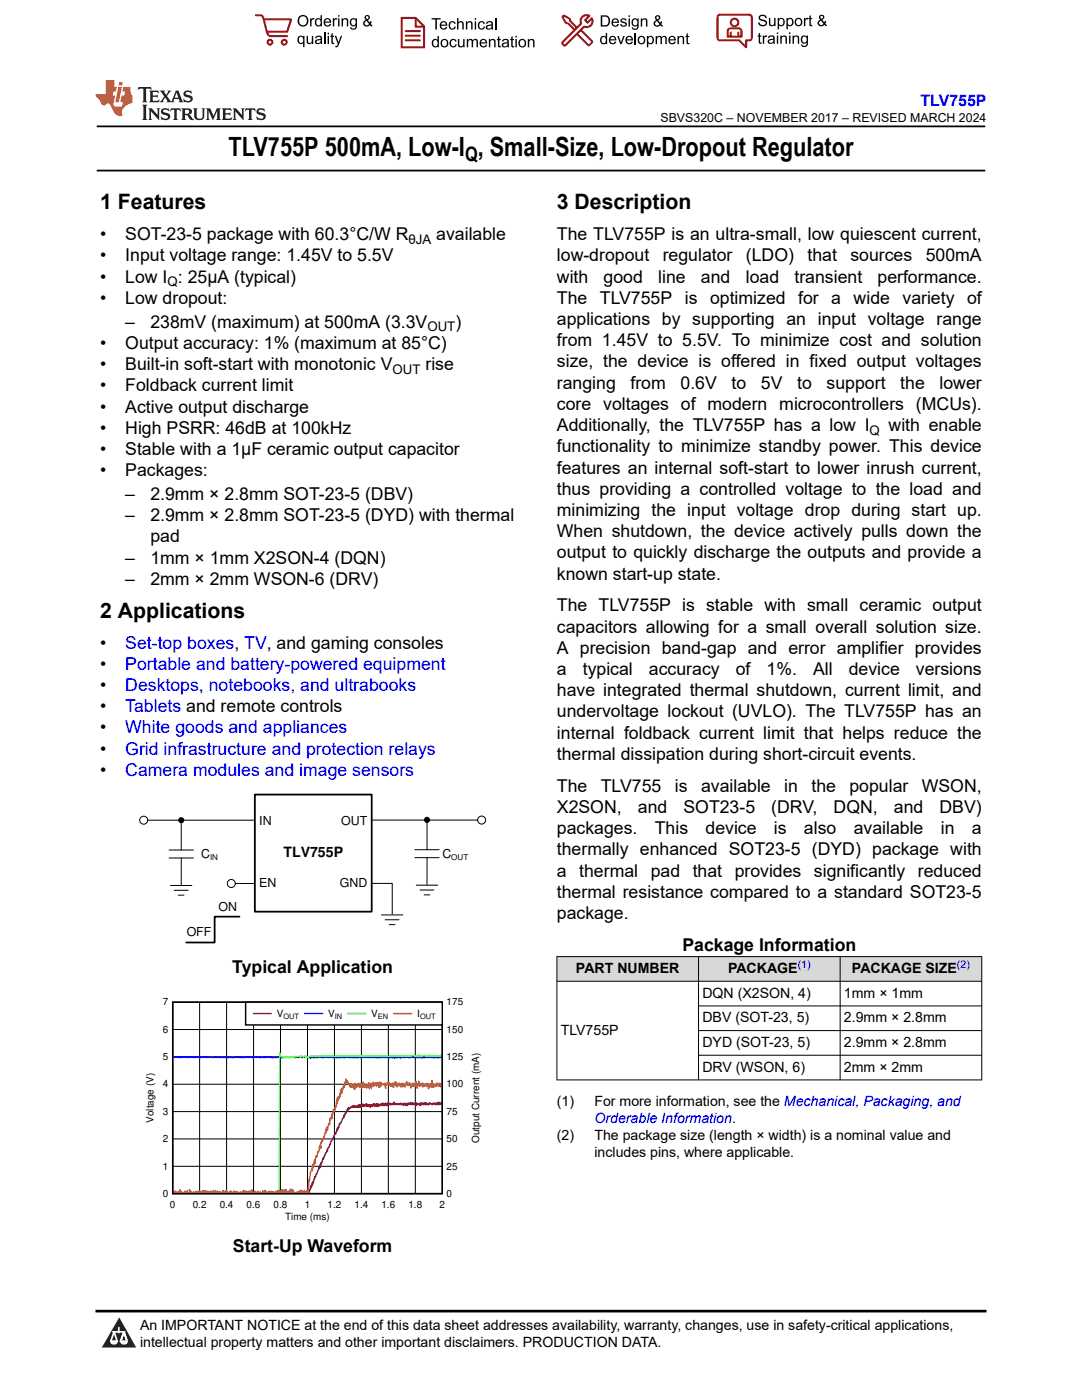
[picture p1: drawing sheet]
<svg xmlns="http://www.w3.org/2000/svg" width="216mm" height="279mm" viewBox="0 0 216 279" stroke-linecap="round" stroke-linejoin="round" font-family="sans-serif">
<defs><g id="words">
<text font-size="5.3" x="45.6" y="31.2">TLV755P 500mA, Low-I , Small-Size, Low-Dropout Regulator</text>
<g font-size="4.2">
<text x="20" y="41.8">1 Features</text>
<text x="111.1" y="41.8">3 Description</text>
<text x="20" y="123.3">2 Applications</text>
</g>
<text font-size="4" x="92.8" y="32.2">Q</text>
<g font-size="3.5">
<text x="20" y="47.9">•</text>
<text x="25" y="47.9">SOT-23-5 package with 60.3°C/W R</text>
<text x="87" y="47.9">available</text>
<text x="111.1" y="47.9">The TLV755P is an ultra-small, low quiescent current,</text>
<text x="20" y="52.2">•</text>
<text x="25" y="52.2">Input voltage range: 1.45V to 5.5V</text>
<text x="111.1" y="52.2">low-dropout</text>
<text x="132.2" y="52.2">regulator</text>
<text x="148.8" y="52.2">(LDO)</text>
<text x="161.1" y="52.2">that</text>
<text x="169.7" y="52.2">sources</text>
<text x="184.7" y="52.2">500mA</text>
<text x="20" y="56.4">•</text>
<text x="25" y="56.4">Low I : 25μA (typical)</text>
<text x="111.1" y="56.4">with</text>
<text x="120.4" y="56.4">good</text>
<text x="131.3" y="56.4">line</text>
<text x="139.9" y="56.4">and</text>
<text x="148.8" y="56.4">load</text>
<text x="158.5" y="56.4">transient</text>
<text x="175.1" y="56.4">performance.</text>
<text x="20" y="60.6">•</text>
<text x="25" y="60.6">Low dropout:</text>
<text x="25" y="65.4">–</text>
<text x="30" y="65.4">238mV (maximum) at 500mA (3.3V</text>
<text x="90.9" y="65.4">)</text>
<text x="111.1" y="60.6">The</text>
<text x="111.1" y="64.9">applications by supporting an input voltage range</text>
<text x="119.7" y="60.6">TLV755P</text>
<text x="136.6" y="60.6">is</text>
<text x="141.7" y="60.6">optimized</text>
<text x="159.3" y="60.6">for a</text>
<text x="170.3" y="60.6">wide</text>
<text x="180.1" y="60.6">variety</text>
<text x="193" y="60.6">of</text>
<text x="20" y="69.6">•</text>
<text x="25" y="69.6">Output accuracy: 1% (maximum at 85°C)</text>
<text x="111.1" y="69.1">from 1.45V to 5.5V. To minimize cost and solution</text>
<text x="20" y="73.9">•</text>
<text x="25" y="73.9">Built-in soft-start with monotonic V</text>
<text x="84.9" y="73.9">rise</text>
<text x="111.1" y="77.6">ranging</text>
<text x="111.1" y="73.3">size, the device is offered in fixed output voltages</text>
<text x="125.8" y="77.6">from</text>
<text x="135.8" y="77.6">0.6V</text>
<text x="146" y="77.6">to</text>
<text x="151.8" y="77.6">5V</text>
<text x="159.1" y="77.6">to</text>
<text x="164.9" y="77.6">support</text>
<text x="179.6" y="77.6">the</text>
<text x="187.5" y="77.6">lower</text>
<text x="20" y="78.1">•</text>
<text x="20" y="82.3">•</text>
<text x="25" y="78.1">Foldback current limit</text>
<text x="25" y="82.3">Active output discharge</text>
<text x="111.1" y="81.8">core voltages of modern microcontrollers (MCUs).</text>
<text x="20" y="86.6">•</text>
<text x="25" y="86.6">High PSRR: 46dB at 100kHz</text>
<text x="111.1" y="86">Additionally, the TLV755P has a low I</text>
<text x="177.3" y="86">with enable</text>
<text x="20" y="90.8">•</text>
<text x="20" y="95">•</text>
<text x="25" y="90.8">Stable with a 1µF ceramic output capacitor</text>
<text x="25" y="95">Packages:</text>
<text x="111.1" y="90.3">functionality to minimize standby power. This device</text>
<text x="111.1" y="94.5">features an internal soft-start to lower inrush current,</text>
<text x="25" y="99.8">–</text>
<text x="30" y="99.8">2.9mm × 2.8mm SOT-23-5 (DBV)</text>
<text x="111.1" y="98.7">thus providing a controlled voltage to the load and</text>
<text x="25" y="104">–</text>
<text x="30" y="104">2.9mm × 2.8mm SOT-23-5 (DYD) with thermal</text>
<text x="111.1" y="107.2">When shutdown, the device actively pulls down the</text>
<text x="111.1" y="103">minimizing the input voltage drop during start up.</text>
<text x="25" y="112.5">–</text>
<text x="30" y="108.3">pad</text>
<text x="30" y="112.5">1mm × 1mm X2SON-4 (DQN)</text>
<text x="111.1" y="111.4">output to quickly discharge the outputs and provide a</text>
<text x="25" y="116.7">–</text>
<text x="30" y="116.7">2mm × 2mm WSON-6 (DRV)</text>
<text x="111.1" y="115.7">known start-up state.</text>
<text x="111.1" y="122">The TLV755P is stable with small ceramic output</text>
<text x="20" y="129.4">•</text>
<text x="111.1" y="126.3">capacitors allowing for a small overall solution size.</text>
<text x="111.1" y="130.5">A precision band-gap and error amplifier provides</text>
<text x="20" y="133.7">•</text>
<text x="20" y="137.9">•</text>
<text x="111.1" y="134.7">a</text>
<text x="116.3" y="134.7">typical</text>
<text x="129.5" y="134.7">accuracy</text>
<text x="146.8" y="134.7">of</text>
<text x="153" y="134.7">1%.</text>
<text x="162.2" y="134.7">All</text>
<text x="169.4" y="134.7">device</text>
<text x="182.8" y="134.7">versions</text>
<text x="20" y="142.1">•</text>
<text x="111.1" y="143.2">undervoltage lockout (UVLO). The TLV755P has an</text>
<text x="111.1" y="139">have integrated thermal shutdown, current limit, and</text>
<text x="20" y="146.4">•</text>
<text x="111.1" y="147.4">internal foldback current limit that helps reduce the</text>
<text x="20" y="150.6">•</text>
<text x="20" y="154.8">•</text>
<text x="111.1" y="151.7">thermal dissipation during short-circuit events.</text>
<text x="111.1" y="158">The</text>
<text x="119.9" y="158">TLV755</text>
<text x="134.7" y="158">is</text>
<text x="139.9" y="158">available</text>
<text x="156.5" y="158">in</text>
<text x="161.9" y="158">the</text>
<text x="169.5" y="158">popular</text>
<text x="183.9" y="158">WSON,</text>
<text x="111.1" y="166.5">packages.</text>
<text x="111.1" y="162.2">X2SON,</text>
<text x="127.3" y="162.2">and</text>
<text x="130.7" y="166.5">This</text>
<text x="136.4" y="162.2">SOT23-5</text>
<text x="140.8" y="166.5">device</text>
<text x="153.9" y="162.2">(DRV,</text>
<text x="154.4" y="166.5">is</text>
<text x="160.4" y="166.5">also</text>
<text x="166.3" y="162.2">DQN,</text>
<text x="170.3" y="166.5">available</text>
<text x="178.4" y="162.2">and</text>
<text x="187.5" y="162.2">DBV)</text>
<text x="187.7" y="166.5">in</text>
<text x="193.9" y="166.5">a</text>
<text x="111.1" y="170.7">thermally enhanced SOT23-5 (DYD) package with</text>
<text x="111.1" y="179.2">thermal resistance compared to a standard SOT23-5</text>
<text x="111.1" y="174.9">a</text>
<text x="115.6" y="174.9">thermal</text>
<text x="129.8" y="174.9">pad</text>
<text x="138.2" y="174.9">that</text>
<text x="146.6" y="174.9">provides</text>
<text x="162.4" y="174.9">significantly</text>
<text x="183.1" y="174.9">reduced</text>
<text x="111.1" y="183.4">package.</text>
<text x="136.2" y="189.8">Package Information</text>
<text x="46.3" y="194.3">Typical Application</text>
<text x="46.5" y="249.8">Start-Up Waveform</text>
</g>
<g font-size="3.5" fill="#00f">
<text x="25" y="129.4">Set-top boxes, TV, and gaming consoles</text>
<text x="25" y="133.7">Portable and battery-powered equipment</text>
<text x="25" y="137.9">Desktops, notebooks, and ultrabooks</text>
<text x="25" y="142.1">Tablets and remote controls</text>
<text x="25" y="146.4">White goods and appliances</text>
<text x="25" y="150.6">Grid infrastructure and protection relays</text>
<text x="25" y="154.8">Camera modules and image sensors</text>
</g>
<text font-size="3.2" fill="#00f" x="183.7" y="21.1">TLV755P</text>
<g font-size="2.8">
<text x="56.5" y="171.1">TLV755P</text>
<text x="114.9" y="194.2">PART NUMBER</text>
<text x="145.3" y="194.2">PACKAGE</text>
<text x="170" y="194.2">PACKAGE SIZE</text>
<text x="140.2" y="199.1">DQN (X2SON, 4)</text>
<text x="168.4" y="199.1">1mm × 1mm</text>
<text x="111.9" y="206.5">TLV755P</text>
<text x="140.2" y="204">DBV (SOT-23, 5)</text>
<text x="140.2" y="209">DYD (SOT-23, 5)</text>
<text x="168.4" y="204">2.9mm × 2.8mm</text>
<text x="168.4" y="209">2.9mm × 2.8mm</text>
<text x="140.2" y="213.9">DRV (WSON, 6)</text>
<text x="168.4" y="213.9">2mm × 2mm</text>
<text x="111.1" y="220.7">(1)</text>
<text x="118.6" y="220.7">For more information, see the Mechanical, Packaging, and</text>
<text x="111.1" y="227.4">(2)</text>
<text x="118.6" y="227.4">The package size (length × width) is a nominal value and</text>
<text x="118.6" y="230.8">includes pins, where applicable.</text>
<text x="27.9" y="265.5">An IMPORTANT NOTICE at the end of this data sheet addresses availability, warranty, changes, use in safety-critical applications,</text>
<text x="27.9" y="268.9">intellectual property matters and other important disclaimers. PRODUCTION DATA.</text>
</g>
<text font-size="2.8" fill="#00f" x="118.6" y="224.1">Orderable Information.</text>
<g font-size="2.6">
<text x="81.5" y="48.6">θJA</text>
<text x="33.4" y="57.1">Q</text>
<text x="85.3" y="66.1">OUT</text>
<text x="78.3" y="74.6">OUT</text>
<text x="173.5" y="86.7">Q</text>
</g>
<g font-size="2.5">
<text x="131.8" y="24.3">SBVS320C – NOVEMBER 2017 – REVISED MARCH 2024</text>
<text x="51.7" y="164.7">IN</text>
<text x="68.1" y="164.7">OUT</text>
<text x="40.1" y="171.3">C</text>
<text x="88.3" y="171.2">C</text>
<text x="51.7" y="177.1">EN</text>
<text x="67.8" y="177.1">GND</text>
<text x="43.6" y="181.9">ON</text>
<text x="37.2" y="186.8">OFF</text>
</g>
<g font-size="2.1" fill="#00f">
<text x="159.2" y="193.2">(1)</text>
<text x="191" y="193.2">(2)</text>
</g>
<g font-size="2">
<text x="32.5" y="200.7">7</text>
<text x="55.2" y="203">V</text>
<text x="65.5" y="203">V</text>
<text x="74.1" y="203">V</text>
<text x="83.3" y="203">I</text>
<text x="89.1" y="200.7">175</text>
<text x="32.5" y="206.1">6</text>
<text x="89.1" y="206.1">150</text>
<text x="32.5" y="211.6">5</text>
<text x="89.1" y="211.6">125</text>
<text x="32.5" y="217">4</text>
<text x="89.1" y="217">100</text>
<text x="30.7" y="224.1" transform="rotate(-90 30.7 224.1)">Voltage (V)</text>
<text x="32.5" y="228">2</text>
<text x="32.5" y="222.5">3</text>
<text x="89.1" y="228">50</text>
<text x="89.1" y="222.5">75</text>
<text x="32.5" y="233.4">1</text>
<text x="89.1" y="233.4">25</text>
<text x="95.6" y="228.1" transform="rotate(-90 95.6 228.1)">Output Current (mA)</text>
<text x="32.5" y="238.9">0</text>
<text x="89.1" y="238.9">0</text>
<text x="33.9" y="241.1">0</text>
<text x="38.5" y="241.1">0.2</text>
<text x="43.8" y="241.1">0.4</text>
<text x="49.2" y="241.1">0.6</text>
<text x="54.6" y="241.1">0.8</text>
<text x="56.9" y="243.4">Time (ms)</text>
<text x="60.8" y="241.1">1</text>
<text x="65.4" y="241.1">1.2</text>
<text x="70.7" y="241.1">1.4</text>
<text x="76.1" y="241.1">1.6</text>
<text x="81.5" y="241.1">1.8</text>
<text x="87.7" y="241.1">2</text>
</g>
<g font-size="1.6">
<text x="41.9" y="171.6">IN</text>
<text x="90.1" y="171.6">OUT</text>
</g>
<g font-size="1.5">
<text x="56.6" y="203.3">OUT</text>
<text x="66.8" y="203.3">IN</text>
<text x="75.4" y="203.3">EN</text>
<text x="83.8" y="203.3">OUT</text>
</g>
</g></defs>
<path d="M19.3 25.2h177.3M19.3 34h177.3" fill="none" stroke="#000" stroke-width=".35"/>
<path d="M50.8 158.6h23.4v23.3h-23.4z" fill-rule="evenodd" fill="#fff"/>
<path d="M50.8 158.6h23.4v23.3h-23.4zM47.8 182.9h-5v5.2h-5.6" fill="none" stroke="#000" stroke-width=".35"/>
<g fill="none" stroke="#000" stroke-width=".2">
<path d="M29.5 163.7h21.1M33.7 169.6h4.9M33.7 171.2h4.9M34 176.7h4.3M34.8 177.7h2.7M35.6 178.7h1.1M36.2 163.7v5.9M36.2 171.2v5.4M47 176.3h3.6M74.1 176.3h4.2v6.2M74.1 163.7h21.2M82.8 169.6h4.8"/>
<path d="M82.8 171.2h4.8M83.1 176.7h4.2M83.8 177.6h2.8M84.6 178.6h1.2M85.2 163.6v6M85.2 171.2v5.3M76.1 182.6h4.3M76.9 183.6h2.7M77.7 184.5h1.1"/>
<circle cx="28.7" cy="163.7" r=".8"/>
<circle cx="46.2" cy="176.3" r=".8"/>
<circle cx="96.1" cy="163.7" r=".8"/>
</g>
<g fill="#000">
<circle cx="36.2" cy="163.7" r=".61"/>
<circle cx="85.2" cy="163.6" r=".61"/>
</g>
<path d="M28.8 199.2h67.3v44.6h-67.3z" fill-rule="evenodd" fill="#fff"/>
<path d="M34.5 200h53.8v38.2h-53.8z" fill="none" stroke="#000" stroke-width=".29"/>
<g fill="none" stroke="#000" stroke-width=".2">
<path d="M34.5 216.4h53.8M34.5 210.9h53.8M34.5 205.5h53.8M39.8 200v38.2M45.2 200v38.2M50.6 200v38.2M56 200v38.2M61.4 200v38.2M66.7 200v38.2M72.1 200v38.2M77.5 200v38.2M82.9 200v38.2"/>
<path d="M34.5 232.8h53.8M34.5 227.3h53.8M34.5 221.8h53.8"/>
</g>
<path d="M40.2 238.1v-.2l.1 .2M42.3 238.1l.1-.2v.2M45.4 238.1v-.2v.2M47.2 238.1v-.2v.2M48.6 238.1v-.2v.2M50.8 238.1l.1-.2v.2M51.6 238.1l.1-.2v.2M52 238.1v-.2v.2M54.1 238.1v-.2v.2M88.1 220.2l-.1 .1-.1-.2-.1 .4-.3-.6v.6l-.1-.4-.1 .4-.1-.4v.2l-.1-.2-.1 .4v-.2l-.1 .2-.2-.4v.2l-.3-.2-.2 .4-.4-.4-.1 .2v-.2l-.1 .4-.1-.2-.3 .2-.1-.4-.1 .4v-.4l-.1 .4-.2-.4-.1 .4-.1-.4-.2 .4-.1-.4-.1 .4v-.4l-.2 .4-.1-.4v.5l-.1-.3-.1 .2v-.2l-.4 .2v-.4l-.1 .5-.1-.5v.4l-.1-.2-.1 .2v-.4l-.1 .4-.3-.4-.1 .4v-.4l-.2 .4v-.4l-.1 .2-.1-.2-.1 .4-.1-.4-.2 .4-.1-.4-.1 .5-.1-.3h-.2v.3l-.2-.5-.1 .4-.1-.2-.1 .3-.1-.3v.2l-.1-.2-.1 .2-.1-.2v.2l-.1-.4-.2 .4-.2-.2-.2 .2-.1-.2h-.1l-.1 .2-.1-.2h-.2v.2l-.1-.6-.1 .6-.1-.4-.3 .4v-.2l-.2 .2-.1-.2-.1 .2v-.4l-.2 .4-.2-.4-.1 .5-.1-.3-.1 .3-.1-.5-.2 .5-.1-.3v.3l-.2-.3v.3l-.1-.5v.2h-.2v.3l-.1-.3-.1 .3v-.3l-.1 .2h-.3v.3l-.2-.5v.5l-.1-.5-.1 .3-.1-.3v.5l-.1-.3-.1 .1-.1-.3-.1 .5-.1-.5v.3l-.1-.3-.2 .5-.1-.3-.2 .3-.1-.2v.4l-.1-.5-.1 .3v-.3l-.1 .1-.1-.1v.3l-.1-.3-.2 .3v-.5l-.1 .3-.1-.3-.2 .5-.1-.3v.3l-.2-.3v.3l-.1-.5-.1 .5-.1-.3v.3l-.2-.3v.5l-.1-.5-.1 .5-.2-.5-.1 .5-.1-.4v.4l-.1-.4-.2 .4v-.2l-.1 .2-.1-.2-.1 .2v-.4l-.1 .4v-.2l-.1 .2-.2-.4v.4l-.1-.2v.2l-.2-.2-.4 .5-.1-.3-.1 .5-.1-.3-.1 .5-.1-.2-.2 .7-.1-.2-.2 .9-.1-.3v.5l-.3 .2-.4 1v-.2l-.2 .2-.1 .7-.1-.2-.1 .6v-.4l-.5 1.4-.1-.2-.3 1.1-.5 .5-.1 .5-.5 .9-.1 .5-.1-.1-.1 .5h-.1l-.8 2.1-.1-.2-.1 .5-.1-.2-.1 .7v-.3l-.6 1.6h-.1l-.2 .7v-.2l-.1 .5h-.2l-.2 1.1-.1-.4-.2 1.1-.1-.4-.1 .7-.2 .5v-.3l-.1 .5" fill="none" stroke="#7f007f" stroke-width=".29"/>
<path d="M88.1 211h-.7l-.1 .2-.3-.2-.4 .1-1.1-.2-1.3 .2h-.5l-.2-.2-.2 .2-.2-.1-.4 .1-.3-.1-.8 .1-.2-.2-.6 .2-.4-.2-.4 .2-.6-.1h-.7v.2l-.2-.2-.2 .1-.1-.1-.6 .1-.2-.1-.4 .1-.9-.1-.5 .1-1.4-.1h-.4l-.1 .1-.4-.1-.1 .1-.7-.1-.6 .1-.2-.1-.5 .1-.4-.1-.9 .1-.1-.2-.3 .2-.2-.2-1.4 .2-.5-.1v.1l-.4-.1-.4 .1-.4-.1-1.5 .1-.1-.1-.2 .1-.2-.1h-.6l-.3 .1-1.1-.1-.3 .1-.8-.2-.6 .2-.4-.2-.3 .1-.1-.1-.2 .2-.4-.1-.1 .1-.1-.2-.2 .2-.3-.1-2.3 .1-.5-.1-1.2 .1-.1-.2-.2 .2-.1-.2-1.3 .2-.1-.1-.7 .1v-.2l-.1 .2-.1-.2-1.2 .1v.1l-1.4-.2v.2l-.5-.1-.2 .1-1.3-.2-.6 .2-.5-.1-.5 .1v-.1l-.1 .1v-.1l-1.4 .1-.2-.2-2.6 .2-.3-.2-.3 .1h-.4l-.2 .1-.1-.1-.5-.1-.8 .2-.6-.2-.3 .1-.1-.1-.1 .2-.1-.2v.1l-.4-.1-.1 .1-.1-.1-1 .1-.2-.1-.1 .1-.2-.1-.7 .1" fill="none" stroke="#00f" stroke-width=".29"/>
<path d="M88.1 210.7l-.2-.1-.2 .2-.5-.1-.1 .1-.5-.1-.1 .1-.1-.1-.4 .1-.5-.2-.6 .1-.1-.1-.8 .2-.3-.2-.2 .2-.1-.2-.3 .2-.7-.2-.9 .2-.1-.1-.1 .1-.3-.1-.2 .1-.4-.2-.1 .2h-.5v-.1l-.6 .1-.3-.1-.8 .1-.1-.1-1.6 .1-.1-.1-.4 .1v-.1l-.2 .1-.2-.1-.1 .1-1.2-.1-.5 .1-.6-.1-.2 .1-.3-.1-.1 .2-.2-.2v.1l-.5-.1-.7 .1v-.1l-.5 .1-.2-.1-.2 .1-.3-.1-.3 .2-.5-.2-.5 .2-.3-.2-1.7 .1-.1 .1-.6-.2v.1l-.6-.1-.1 .2-.9-.1-.2 .1-.1-.1-1.6 .1-.2-.1-.2 .1-.8-.1v.1l-.1-.1-.2 .2-.1-.2-.3 .2-.4-.1v-.1l-.1 .1-.1-.1-.9 .2-.2-.2-.6 .2-.1-.1-.2 .1-.2-.1-1 .1-.7-.1-.2-.8v28" fill="none" stroke="#01ff00" stroke-width=".29"/>
<g fill="none" stroke="#ff6500" stroke-width=".29">
<path d="M88.1 216.5v.3l-.1-.5-.1 .6-.1-.7-.1 .4-.1-.4-.1 .6v-.2l-.1 .2-.1-.6-.1 .4-.1-.4v.6l-.2-.3-.2 .4-.1-.3v.3l-.1-.6-.1 .7-.2-1.4-.1 1.4-.1-.8-.2 .7-.1-.4v.4l-.1-.6-.1 1-.1-1-.1 .3-.1-.4-.1 .6v-.3l-.2 .1v-.3l-.1 .5-.1-.3-.1 .3-.1-.3v.4l-.1-.7-.1 .7-.1-.7-.1 .3v-.3l-.1 .6-.1-.3-.1 .1-.1-.3v.5l-.1-1-.1 .8-.1-.4-.2 1-.2-1.4v.8l-.1-.3-.2 .6-.1-.7-.1 .6-.1-.3v.3l-.1-.6-.1 .6-.1-.3-.1 .7-.3-1.1-.2 .5v-.4l-.1 .4-.2-.7v.4l-.1-.4-.2 1-.2-.3v.2l-.1-.3v.3l-.1-.6-.2 .7-.1-.7-.1 .7-.1-.6-.1 .6-.2-.7-.3 .6v-.6l-.2 .7-.3-1-.1 .7v-.7l-.3 1.1v-.8l-.2 .7v-.7l-.1 .4-.1-.1v.3l-.1-.3v.3l-.2-.6-.1 .4v-.5l-.1 .2-.2-.2-.1 .4-.1-.3-.1 .4-.1-.3v.9l-.2-1-.1 .4v-.4l-.1 .3-.3-.2-.1 .3-.2-.5-.1 .8-.1-1-.1 .3v-.1l-.1 .9-.3-.9v.5l-.1-.4-.1 .6-.1-.7-.1 .4v-.2l-.3 .5-.1-.9v.7l-.1-.5-.1 .7v-.6l-.2 1-.2-1-.1 .1-.1 1-.1-1.2-.1 .7-.1-.3-.2 .7v-.4l-.1 .1-.1-.3-.1 .4-.1-.5-.1 .5v-.7l-.2 .5v-.9l-.1 1v-.7l-.2 1v-1l-.2 .6-.2-.2v.4l-.1-.8-.1 .6-.1-.3-.1 .4v-.6l-.1 .5-.1 .1-.1-.3-.2 .4v-.8l-.1 1.3-.1-1.2-.1 .9v-.6l-.1 .3-.1-.3-.1 .4-.1-.4v.4l-.1-.8-.2 .7-.2-.6-.2 .2v-.6l-.1 .3-.4-.8-.2 1.2-.1-.3v.7l-.1-.4-.3 1v-.4l-.1 1-.1-.7v.7l-.1-.7-.1 1.4-.1-.6-.1 1-.2-.4-.1 .9-.1-.8-.2 2-.2-.3-.1 1-.1-.3-.1 .5v-.5l-.2 1.1-.1-.3v1l-.1-.6-.3 .9v-.3l-.1 1.2-.1-.2-.4 1.4-.1-.6-.1 .8v-.5l-.1 .8v-.3l-.4 1.4v-.2l-.2 .7-.1-.2-.1 .6-.1-.2-.1 1.3-.1-.7-.1 .7v-.4l-.1 .8-.2 .4-.1-.1-.2 1-.1-.3v.1l-.3 1.6v-.7l-.4 1.5v-.3l-.1 .9v-.6l-.4 .8-.2 1.9-.1-.3-.2 2.6-.1-.5-.2 .5M34.6 237.9l.1-.2v.3h.2l.1-.3 .2 .4M35.3 238.1h.1M35.4 238.1h.1M35.5 238.1v-.2l.1 .2M35.6 238.1v-.4l.1 .4M35.9 238.1l.1-.7v.6l.1-.1 .1 .1 .1-.1v.2M36.4 238.1h.1M36.7 238.1l.2-.4v.4M37 238.1h.1M37.2 238.1l.1-.2v.2M37.4 238.1v-.5l.1 .5"/>
<path d="M37.5 238.1h.1M37.8 238.1l.1-.7v.7l.2-.2 .3 .2M38.4 238.1h.1M38.5 238.1h.1M38.6 238.1l.1-.2v.2M38.7 238.1h.1M38.9 238.1l.1-.4 .2 .4M39.3 238.1l.1-.2v.2M39.5 238.1v-.4v.4M39.6 238.1v-.2l.1 .2M39.8 238.1v-.4v.4M39.9 238.1h.1"/>
<path d="M40 238.1l.1-.4v.4M40.1 238.1l.1-.2v.2M40.3 238.1l.2-.5 .2 .5M40.7 238.1l.1-.4v.4M40.9 238.1l.1-.5 .1 .5M41.1 238.1v-.2l.1 .2M41.3 238.1v-.4l.1 .4 .1-.4 .1 .4M41.6 238.1l.1-.2v.2M41.8 238.1l.1-.4 .1 .4M42.1 238.1l.2-.4v.4M42.4 238.1l.2-.5v.4l.1-.3 .1 .4 .3-.5v.5M43.4 238.1v-.4l.1 .4"/>
<path d="M43.6 238.1v-.2v.2M43.9 238.1v-.2v.2M43.9 238.1l.2-.2 .1 .2M44.3 238.1l.2-.5 .3 .5M44.8 238.1v-.2l.1 .2M44.9 238.1l.1-.4v.4l.1-.5 .2 .5M45.3 238.1h.1M45.5 238.1v-.2l.1 .2M45.7 238.1l.1-.2 .1 .1v-.3l.1 .3 .1-.3 .1 .4M46.3 238.1h.1M46.5 238.1l.1-.4 .1 .3 .2-.3v.4l.2-.2v.2M47.2 238.1l.1-.2v.1l.1-.1 .1 .2"/>
<path d="M47.7 238.1h.2M47.9 238.1l.1-.2 .1 .2M48.2 238.1l.1-.2 .2 .2M48.5 238.1l.1-.5v.5M48.7 238.1v-.5v.5M48.9 238.1v-.4l.1 .3 .1-.3 .1 .3 .2-.1v.2M49.5 238.1v-.2l.1 .2M49.6 238.1l.1-.4 .1 .4M49.8 238.1h.1M49.9 238.1l.1-.4v.4M50.1 238.1l.1-.7 .1 .7M50.4 238.1v-.2l.2 .2"/>
<path d="M50.6 238.1h.1M50.8 238.1v-.4v.4M50.9 238.1h.1M51.2 238.1l.1-.2v.2M51.4 238.1l.1-.4v.4M51.6 238.1h.2M51.9 238.1v-.2l.1 .2M52.1 238.1h.1M52.3 238.1h.1M52.4 238.1v-.5l.1 .5M52.7 238.1h.1M52.9 238.1v-.5l.2 .5"/>
<path d="M53.2 238.1v-.2v.2M53.4 238.1h.1M53.6 238.1h.1M53.7 238.1v-.4l.1 .4M53.9 238.1v-.2l.1 .2M54.1 238.1l.1-.4v.4M54.3 238.1h.1M54.5 238.1v-.2l.1 .2M54.6 238.1l.1-.2v.2M54.9 238.1h.1M55 238.1l.1-.4v.4M55.3 238.1h.1"/>
<path d="M55.5 238.1v-.5l.1 .5M55.7 238.1l.1-.4 .1 .2v-.2l.1 .3 .1-.3 .1 .2v-.5l.1 .6 .1-.4 .1 .4 .3-.6 .1 .6 .1-.6v.7M57.1 238.1v-.7l.1 .7M57.3 238.1h.1M57.4 238.1l.1-.4 .1 .4M57.7 238.1l.2-.7 .1 .7v-.8l.2 .8M58.4 238.1v-.7l.1 .7M58.5 238.1l.1-.4v.3l.2 .1M58.9 238.1h.1M59.1 238.1h.1M59.2 238.1l.1-.2 .1 .1v-.1v.2M59.5 238.1v-.2l.1 .2"/>
<path d="M59.6 238.1l.1-.2 .1 .1v-.4l.1 .5M60 238.1l.3-.5 .1 .5M60.6 238.1l.1-.5 .2 .5M61 238.1h.1"/>
</g>
<path d="M49 200h39.2v4.5h-39.2z" fill-rule="evenodd" fill="#fff"/>
<path d="M49 200h39.3v4.6h-39.3z" fill="none" stroke="#000" stroke-width=".29"/>
<path d="M50.6 202.3h3.5" fill="none" stroke="#7f007f" stroke-width=".29"/>
<path d="M60.8 202.3h3.5" fill="none" stroke="#00f" stroke-width=".29"/>
<path d="M69.4 202.3h3.5" fill="none" stroke="#01ff00" stroke-width=".29"/>
<path d="M78.6 202.3h3.5" fill="none" stroke="#ff6500" stroke-width=".29"/>
<g fill="#d8d8d8">
<path d="M111.1 190.9h84.8v4.9h-84.8z" fill-rule="evenodd"/>
<path d="M111.2 191h28.1v4.8h-28.1z" fill-rule="evenodd"/>
<path d="M139.4 191h28.2v4.8h-28.2z" fill-rule="evenodd"/>
<path d="M167.7 191h28.1v4.8h-28.1z" fill-rule="evenodd"/>
</g>
<path d="M111.1 190.9h84.9M111.1 195.8h84.9M111.1 190.9v24.7M139.4 190.9v24.7M167.6 190.9v24.7M195.9 190.9v24.7M111.1 215.5h84.9M139.4 200.8h56.6M139.4 205.7h56.6M139.4 210.6h56.6" fill="none" stroke="#000" stroke-width=".2"/>
<path d="M0 0h215.9v23.8h-215.9z" fill-rule="evenodd" fill="#fff"/>
<path d="M27.7 17.4l-.2 .6 .5-.3h.6v.1v2.2l-.2 .4h1l-.2-.4v-2.2v-.1h.5l.5 .3-.1-.6zM29.8 18.1l.2 .4v1.5l-.2 .4h1.9l.1-.6a1.08 1.08 0 0 1-1.3 .2v-.7h.6l.4 .2v-.6l-.4 .2h-.6v-.6l.2-.1a1 1 0 0 1 1 .2l-.1-.5zM31.8 18.1l1 1.1-1 1.2h.9l-.2-.2 .4-.7 .5 .7-.2 .2h1.6l-.2-.2 .1-.4h1l.1 .4-.1 .2h.9l-.2-.3-.8-2h-.5l-1 2.2-.8-1.1 .9-1.1h-.8l.2 .2-.5 .7-.3-.7 .1-.2zM35.2 18.5l.4 1h-.8zM36.8 18.2a.65 .65 0 0 0-.2 .7 .65 .65 0 0 0 .6 .5l.7 .2 .1 .2a.79 .79 0 0 1-.7 .4 .79 .79 0 0 1-.7-.5l.1 .7 .2-.1a.93 .93 0 0 0 1.1 .1 .93 .93 0 0 0 .4-1 1.46 1.46 0 0 0-1.2-.6l-.1-.3a1.09 1.09 0 0 1 1.2 .2l-.2-.6-.1 .1-.6-.2zM28.4 20.9l.2 .4v2.3l-.2 .3h1l-.2-.3v-2.3l.2-.4zM29.6 21.6l.2 .4v1.6l-.2 .3h.8l-.3-.3v-1.4l1.7 1.8v-2l.2-.4h-.8l.2 .2 .1 1.1-1.2-1.3zM32.3 21.8a.65 .65 0 0 0-.2 .7 .65 .65 0 0 0 .7 .4l.6 .2 .1 .2a.79 .79 0 0 1-.7 .4 .79 .79 0 0 1-.7-.5l.1 .7 .2-.1a.93 .93 0 0 0 1.1 .1 .93 .93 0 0 0 .4-.9 1.46 1.46 0 0 0-1.2-.6l-.1-.4a1.09 1.09 0 0 1 1.2 .2l-.2-.6-.1 .1-.6-.1zM34.1 21.6l-.1 .7a.63 .63 0 0 1 .7-.4l.1 1.7-.3 .3h1l-.2-.3v-1.7a.66 .66 0 0 1 .8 .4l-.1-.7zM36.2 21.6l.2 .4v1.6l-.2 .3h.9l-.2-.2v-.7h.5l.1 .2a.79 .79 0 0 0 1.2 .6l-1-.9a.61 .61 0 0 0 .6-.6 .61 .61 0 0 0-.5-.6zM36.9 21.9h.2a.47 .47 0 0 1 .5 .1 .47 .47 0 0 1 .1 .5l-.2 .2h-.6zM38.5 21.6l.2 .2a2.27 2.27 0 0 0 .4 2 1.04 1.04 0 0 0 1.7-.7v-1.3l.2-.2h-.8l.2 .4v1.1a.6 .6 0 0 1-.6 .6 .6 .6 0 0 1-.6-.6v-1.1l.3-.4zM41.1 21.6l.2 .4v1.6l-.2 .3h.7l-.2-.3v-1.5l.9 1.9 .8-1.9v1.5l-.2 .3h1l-.3-.3v-1.6l.3-.4h-.8l-.7 1.5-.7-1.5zM44.3 21.6l.2 .4v1.6l-.2 .3h1.9l.1-.5a1.09 1.09 0 0 1-1.3 .1v-.6h.6l.4 .1v-.6l-.4 .2h-.6v-.6l.2-.1a1.01 1.01 0 0 1 1 .3l-.1-.6zM46.4 21.6l.3 .4v1.6l-.3 .3h.8l-.2-.3v-1.4l1.6 1.8v-2l.2-.4h-.7l.2 .2v1.1l-1.2-1.3zM49 21.6l-.1 .7a.63 .63 0 0 1 .8-.4v1.7l-.3 .3h1l-.2-.3v-1.7a.66 .66 0 0 1 .8 .4l-.1-.7zM51.4 21.8a.65 .65 0 0 0-.2 .7 .65 .65 0 0 0 .6 .4l.6 .2 .2 .2a.79 .79 0 0 1-.8 .4 .79 .79 0 0 1-.6-.5l.1 .7 .2-.1a.93 .93 0 0 0 1 .1 .93 .93 0 0 0 .5-.9 1.46 1.46 0 0 0-1.3-.6l-.1-.4a1.09 1.09 0 0 1 1.3 .2l-.2-.6-.2 .1-.5-.1z" fill="#231f20"/>
<path d="M21.1 16v2.8h-2.1l.1 .3 .9 1a.95 .95 0 0 0 .9 .9 .59 .59 0 0 1 .6-.4 .59 .59 0 0 1 .5 .4l.4 .8a1.59 1.59 0 0 0 2.1 1.3 1.61 1.61 0 0 1 1-2.2l1-.4-.1-1.5a1.59 1.59 0 0 1-.4-1.6h-1.4l-.2 .9h.5l-.1 .8h-.5l-.2 1v.2l.4 .1-.2 .9h-.6a.73 .73 0 0 1-1.1-.7l.3-1.5h-.5l.2-.8h.5l.2-.9h-.5v-1.4zM23.6 17.4l-.6 3h.7l.6-3zM23.8 16.4l-.1 .7h.7l.1-.7z" fill="#ed1c24"/>
<g fill="#000">
<path d="M59.4 4.2a1.12 1.12 0 0 1 2.2 0 1.12 1.12 0 0 1-2.2 0zM59.9 3.5a.89 .89 0 0 0-.1 1.1 .89 .89 0 0 0 1.1 .4 .88 .88 0 0 0 .3-1.3 .88 .88 0 0 0-1.3-.2z" fill-rule="evenodd"/>
<path d="M59.5 7.3l.5-.2 .5 .3v-.3h.3v2.3h-.3v-.8a.74 .74 0 0 1-1 0 .74 .74 0 0 1-.1-1zM59.8 7.5a.57 .57 0 0 0-.2 .7 .57 .57 0 0 0 .8 .2 .57 .57 0 0 0 .1-.7 .57 .57 0 0 0-.7-.2z" fill-rule="evenodd"/>
<path d="M61.9 3.6h.2v.3l.2-.2 .3-.1 .2 .1-.1 .3a.36 .36 0 0 0-.5 0 .36 .36 0 0 0 0 .4v.9h-.3z" fill-rule="evenodd"/>
<path d="M61.2 7.1h.3v.9a.41 .41 0 0 0 .4 .6 .41 .41 0 0 0 .3-.6v-.9h.3v1.7h-.2v-.3a.58 .58 0 0 1-.7 .3 .58 .58 0 0 1-.4-.6z" fill-rule="evenodd"/>
<path d="M63 3.8l.5-.2 .5 .2v-.8h.2v2.3h-.2v-.2a.75 .75 0 0 1-1-.1 .75 .75 0 0 1-.1-1zM63.2 4a.57 .57 0 0 0-.1 .7 .57 .57 0 0 0 .8 .2 .57 .57 0 0 0 .1-.7 .57 .57 0 0 0-.8-.2z" fill-rule="evenodd"/>
<path d="M63 7.3a.74 .74 0 0 1 1-.1 .74 .74 0 0 1 .3 .9v.7h-.3v-.2a.57 .57 0 0 1-.8 .2 .57 .57 0 0 1-.2-.8l1-.3a.41 .41 0 0 0-.4-.4 .41 .41 0 0 0-.4 .4l-.3-.1zM63.2 8.2a.35 .35 0 0 0 .2 .5 .35 .35 0 0 0 .5-.3l.1-.4z" fill-rule="evenodd"/>
<path d="M65.4 6.5h.3v.3h-.3zM65.4 7.1h.3v1.7h-.3z" fill-rule="evenodd"/>
<path d="M64.8 3.8a.76 .76 0 0 1 .9-.1 .76 .76 0 0 1 .4 .8h-1.2a.47 .47 0 0 0 .3 .6 .47 .47 0 0 0 .6-.4l.3 .1a.82 .82 0 0 1-1.3 .3 .82 .82 0 0 1 0-1.3zM65 4l-.1 .3h.9l-.3-.4z" fill-rule="evenodd"/>
<path d="M66.4 3.6h.3v.3l.1-.2 .4-.1 .1 .1-.1 .3a.36 .36 0 0 0-.4 0 .36 .36 0 0 0-.1 .4v.9h-.3z" fill-rule="evenodd"/>
<path d="M66.1 6.7l.3-.1v.5h.3v.3h-.3v.9l.1 .2h.2v.3a.41 .41 0 0 1-.4-.1 .41 .41 0 0 1-.2-.4v-.9h-.2v-.3h.2z" fill-rule="evenodd"/>
<path d="M66.8 7.1h.3l.4 1.4 .5-1.4h.3l-.6 1.7a.57 .57 0 0 1-.8 .6v-.3a.37 .37 0 0 0 .5-.3z" fill-rule="evenodd"/>
<path d="M67.5 3h.2v.3h-.2zM67.5 3.6h.2v1.7h-.2z" fill-rule="evenodd"/>
<path d="M68.2 3.6h.2v.3a.58 .58 0 0 1 .7-.3 .58 .58 0 0 1 .4 .7v1h-.3v-1a.4 .4 0 0 0-.4-.5 .4 .4 0 0 0-.4 .6v.9h-.2z" fill-rule="evenodd"/>
<path d="M70 3.8l.5-.2 .5 .2v-.2h.2v1.5a.71 .71 0 0 1-.5 .8 .71 .71 0 0 1-.8-.5h.2a.46 .46 0 0 0 .6 .3 .46 .46 0 0 0 .3-.6 .78 .78 0 0 1-1.1-.2 .78 .78 0 0 1 .1-1.1zM70.2 4a.53 .53 0 0 0-.1 .8 .53 .53 0 0 0 .8 0 .54 .54 0 0 0 0-.7 .54 .54 0 0 0-.7-.1z" fill-rule="evenodd"/>
<path d="M72.9 3.1a.53 .53 0 0 1 .8 .1 .53 .53 0 0 1-.3 .8l.4 .5 .1-.3 .3 .1-.2 .5 .3 .3-.2 .2-.3-.3a.71 .71 0 0 1-1.2 .1 .71 .71 0 0 1 .4-1.1l-.3-.5zM73 3.5a.3 .3 0 0 0 .6 0 .3 .3 0 0 0-.6 0zM72.9 4.3a.45 .45 0 0 0 0 .7 .45 .45 0 0 0 .7-.2l-.5-.6z" fill-rule="evenodd"/>
<path d="M86.1 3.6h1.8v.3h-.7v2h-.3v-2h-.8z" fill-rule="evenodd"/>
<path d="M86.3 8l.5-.2 .5 .2v-.8h.3v2.2h-.3v-.2a.76 .76 0 0 1-1 0 .76 .76 0 0 1-.1-1zM86.6 8.1a.58 .58 0 0 0-.2 .8 .58 .58 0 0 0 .8 .2 .58 .58 0 0 0 .1-.8 .58 .58 0 0 0-.7-.2z" fill-rule="evenodd"/>
<path d="M88.2 7.9a.81 .81 0 0 1 1.1 .2 .81 .81 0 0 1-.2 1.1 .81 .81 0 0 1-1.1-.1l-.1-.8zM88.3 8.1a.57 .57 0 0 0 0 .9 .57 .57 0 0 0 .8 0 .57 .57 0 0 0 0-.8 .57 .57 0 0 0-.8-.1z" fill-rule="evenodd"/>
<path d="M88 4.4a.77 .77 0 0 1 .9-.1 .77 .77 0 0 1 .4 .8h-1.3a.48 .48 0 0 0 .4 .6 .48 .48 0 0 0 .6-.3h.3a.83 .83 0 0 1-1.3 .4 .83 .83 0 0 1 0-1.4zM88.2 4.6l-.2 .3h1l-.3-.4z" fill-rule="evenodd"/>
<path d="M89.7 4.4a.7 .7 0 0 1 1.2 .3l-.2 .1a.45 .45 0 0 0-.6-.3 .45 .45 0 0 0-.3 .6 .45 .45 0 0 0 .3 .6 .45 .45 0 0 0 .6-.4h.3a.76 .76 0 0 1-1.1 .6 .76 .76 0 0 1-.3-1.1z" fill-rule="evenodd"/>
<path d="M89.9 8a.7 .7 0 0 1 1.2 .3h-.3a.45 .45 0 0 0-.5-.3 .45 .45 0 0 0-.3 .6 .45 .45 0 0 0 .3 .6 .45 .45 0 0 0 .6-.4l.2 .1a.76 .76 0 0 1-1 .5 .76 .76 0 0 1-.4-1.1z" fill-rule="evenodd"/>
<path d="M91.2 3.6h.3v.8a.59 .59 0 0 1 .7-.2 .59 .59 0 0 1 .3 .7v1h-.2v-1a.4 .4 0 0 0-.5-.4 .4 .4 0 0 0-.3 .5v.9h-.3z" fill-rule="evenodd"/>
<path d="M91.4 7.8h.2v.9a.41 .41 0 0 0 .5 .5 .41 .41 0 0 0 .3-.5v-.9h.3v1.6h-.3v-.2a.58 .58 0 0 1-.7 .3 .58 .58 0 0 1-.3-.7z" fill-rule="evenodd"/>
<path d="M93 4.2h.2v.3a.59 .59 0 0 1 .7-.3 .59 .59 0 0 1 .4 .7v1h-.3v-1a.41 .41 0 0 0-.4-.5 .41 .41 0 0 0-.4 .6v.9h-.2z" fill-rule="evenodd"/>
<path d="M93.1 7.8h.3v.2a.56 .56 0 0 1 1 0 .54 .54 0 0 1 .6-.2 .54 .54 0 0 1 .4 .5v1.1h-.3v-1a.34 .34 0 0 0-.3-.4 .34 .34 0 0 0-.4 .3v1.1h-.3v-1a.38 .38 0 0 0-.5-.4 .38 .38 0 0 0-.2 .6v.8h-.3z" fill-rule="evenodd"/>
<path d="M94.7 3.6h.3v.3h-.3zM94.7 4.2h.3v1.7h-.3z" fill-rule="evenodd"/>
<path d="M95.5 4.4a.7 .7 0 0 1 1.3 .3l-.3 .1a.45 .45 0 0 0-.6-.3 .45 .45 0 0 0-.3 .6 .45 .45 0 0 0 .3 .6 .45 .45 0 0 0 .6-.4h.3a.76 .76 0 0 1-1.1 .6 .76 .76 0 0 1-.3-1.1z" fill-rule="evenodd"/>
<path d="M95.9 8a.77 .77 0 0 1 .9-.2 .77 .77 0 0 1 .4 .9h-1.2a.48 .48 0 0 0 .3 .5 .48 .48 0 0 0 .6-.3h.3a.83 .83 0 0 1-1.3 .4 .83 .83 0 0 1 0-1.3zM96.1 8.1l-.1 .4h.9l-.2-.5z" fill-rule="evenodd"/>
<path d="M97.5 7.8h.3v.2a.59 .59 0 0 1 .7-.2 .59 .59 0 0 1 .4 .6v1h-.3v-1a.41 .41 0 0 0-.5-.4 .41 .41 0 0 0-.3 .5v.9h-.3z" fill-rule="evenodd"/>
<path d="M97.1 4.4a.74 .74 0 0 1 1-.1 .74 .74 0 0 1 .3 .9v.7h-.3v-.2a.59 .59 0 0 1-.8 .2 .59 .59 0 0 1-.3-.8l1.1-.3a.42 .42 0 0 0-.4-.4 .42 .42 0 0 0-.5 .4l-.2-.1zM97.3 5.3a.36 .36 0 0 0 .2 .5 .36 .36 0 0 0 .5-.2l.1-.5z" fill-rule="evenodd"/>
<path d="M99.4 7.4l.2-.2v.6h.3v.2h-.3v1l.1 .2h.2l.1 .2a.41 .41 0 0 1-.5 0 .41 .41 0 0 1-.1-.4v-1h-.2v-.2h.2z" fill-rule="evenodd"/>
<path d="M100.3 8a.74 .74 0 0 1 .9-.2 .74 .74 0 0 1 .3 .9l.1 .7h-.3v-.2a.59 .59 0 0 1-.8 .3 .59 .59 0 0 1-.3-.8l1-.3a.42 .42 0 0 0-.3-.4 .42 .42 0 0 0-.5 .3h-.3zM100.5 8.8a.36 .36 0 0 0 .1 .5 .36 .36 0 0 0 .5-.2l.2-.5z" fill-rule="evenodd"/>
<path d="M102 7.4l.3-.2v.6h.3v.2h-.3v1l.1 .2h.2v.2a.41 .41 0 0 1-.5 0 .41 .41 0 0 1-.1-.4v-1h-.2v-.2h.2z" fill-rule="evenodd"/>
<path d="M102.8 7.2h.3v.3h-.3zM102.8 7.8h.3v1.6h-.3z" fill-rule="evenodd"/>
<path d="M103.7 7.9a.81 .81 0 0 1 1.1 .2 .81 .81 0 0 1-.1 1.1 .81 .81 0 0 1-1.2-.1v-.8zM103.9 8.1a.57 .57 0 0 0-.1 .9 .57 .57 0 0 0 .8 0 .57 .57 0 0 0 0-.8 .57 .57 0 0 0-.7-.1z" fill-rule="evenodd"/>
<path d="M105.3 7.8h.3v.2a.59 .59 0 0 1 .7-.2 .59 .59 0 0 1 .4 .6v1h-.3v-1a.41 .41 0 0 0-.5-.4 .41 .41 0 0 0-.3 .5v.9h-.3z" fill-rule="evenodd"/>
<path d="M119.9 3.1h.7a1.12 1.12 0 0 1 1.1 1.1 1.12 1.12 0 0 1-1 1.1h-.8zM120.2 3.3v1.7h.4a.86 .86 0 0 0 .8-.8 .86 .86 0 0 0-.8-.9z" fill-rule="evenodd"/>
<path d="M119.9 7.4l.5-.3 .5 .3v-.8h.2v2.2h-.2v-.2a.75 .75 0 0 1-1 0 .75 .75 0 0 1-.1-1zM120.1 7.5a.57 .57 0 0 0-.1 .8 .57 .57 0 0 0 .8 .2 .57 .57 0 0 0 .1-.8 .57 .57 0 0 0-.8-.2z" fill-rule="evenodd"/>
<path d="M121.7 7.4a.76 .76 0 0 1 .9-.2 .76 .76 0 0 1 .4 .9h-1.2a.47 .47 0 0 0 .3 .5 .47 .47 0 0 0 .6-.3h.3a.82 .82 0 0 1-1.3 .4 .82 .82 0 0 1 0-1.3zM121.9 7.5l-.1 .3h.9l-.3-.4z" fill-rule="evenodd"/>
<path d="M122.2 3.9a.76 .76 0 0 1 .9-.2 .76 .76 0 0 1 .4 .9h-1.2a.47 .47 0 0 0 .4 .5 .47 .47 0 0 0 .5-.3h.3a.82 .82 0 0 1-1.3 .4 .82 .82 0 0 1 0-1.3zM122.5 4l-.2 .3h.9l-.2-.4z" fill-rule="evenodd"/>
<path d="M123.9 3.8a.71 .71 0 0 1 1.1 .3h-.2a.32 .32 0 0 0-.4-.3 .32 .32 0 0 0-.3 .4h.1a.75 .75 0 0 1 .9 .8 .72 .72 0 0 1-.7 .3 .72 .72 0 0 1-.7-.5h.3a.36 .36 0 0 0 .4 .4 .36 .36 0 0 0 .3-.5 .8 .8 0 0 1-.9-.7z" fill-rule="evenodd"/>
<path d="M123.2 7.2h.3l.4 1.3 .5-1.3h.3l-.7 1.6h-.2z" fill-rule="evenodd"/>
<path d="M125.4 3.1h.3v.3h-.3zM125.4 3.7h.3v1.6h-.3z" fill-rule="evenodd"/>
<path d="M125 7.4a.76 .76 0 0 1 .9-.2 .76 .76 0 0 1 .4 .9h-1.2a.47 .47 0 0 0 .3 .5 .47 .47 0 0 0 .6-.3h.3a.82 .82 0 0 1-1.3 .4 .82 .82 0 0 1 0-1.3zM125.2 7.5l-.1 .3h.9l-.2-.4z" fill-rule="evenodd"/>
<path d="M126.2 3.9l.5-.3 .5 .3v-.2h.2v1.4a.71 .71 0 0 1-.5 .8 .71 .71 0 0 1-.8-.5l.2 .1a.46 .46 0 0 0 .6 .2 .46 .46 0 0 0 .3-.6 .78 .78 0 0 1-1.1-.1 .78 .78 0 0 1 .1-1.1zM126.4 4a.53 .53 0 0 0-.1 .8 .53 .53 0 0 0 .8 0 .54 .54 0 0 0 0-.7 .54 .54 0 0 0-.7-.1z" fill-rule="evenodd"/>
<path d="M127.5 7.3a.8 .8 0 0 1 1.1 .2 .8 .8 0 0 1-.1 1.1 .8 .8 0 0 1-1.2-.1v-.8zM127.7 7.5a.56 .56 0 0 0-.1 .9 .56 .56 0 0 0 .8-.1 .56 .56 0 0 0 0-.7 .56 .56 0 0 0-.7-.1z" fill-rule="evenodd"/>
<path d="M127.9 3.7h.2v.2a.58 .58 0 0 1 .7-.2 .58 .58 0 0 1 .4 .6v1h-.3v-1a.4 .4 0 0 0-.4-.4 .4 .4 0 0 0-.4 .5v.9h-.2z" fill-rule="evenodd"/>
<path d="M129.1 7.2h.2v.2a.72 .72 0 0 1 1-.1 .72 .72 0 0 1 .2 1 .64 .64 0 0 1-.5 .5 .64 .64 0 0 1-.6-.2v.8h-.3zM129.5 7.5a.56 .56 0 0 0-.2 .8 .56 .56 0 0 0 .8 .2 .56 .56 0 0 0 .1-.8 .56 .56 0 0 0-.7-.2z" fill-rule="evenodd"/>
<path d="M130.8 7.2h.3v.2a.55 .55 0 0 1 .9 0 .53 .53 0 0 1 .6-.3 .53 .53 0 0 1 .4 .6v1.1h-.2v-1a.34 .34 0 0 0-.3-.4 .34 .34 0 0 0-.4 .3v1.1h-.3v-1a.37 .37 0 0 0-.5-.4 .37 .37 0 0 0-.2 .6v.8h-.3z" fill-rule="evenodd"/>
<path d="M130.8 3.2a.53 .53 0 0 1 .9 .1 .53 .53 0 0 1-.4 .8l.4 .5 .2-.4 .2 .1-.2 .5 .4 .3-.2 .3-.3-.4a.71 .71 0 0 1-1.2 .1 .71 .71 0 0 1 .3-1.1l-.2-.5zM130.9 3.6a.3 .3 0 0 0 .6 0 .3 .3 0 0 0-.6 0zM130.9 4.3a.45 .45 0 0 0 0 .7 .45 .45 0 0 0 .7-.2l-.5-.6z" fill-rule="evenodd"/>
<path d="M133.6 7.4a.76 .76 0 0 1 .9-.2 .76 .76 0 0 1 .3 .9h-1.2a.47 .47 0 0 0 .4 .5 .47 .47 0 0 0 .6-.3h.2a.82 .82 0 0 1-1.2 .4 .82 .82 0 0 1 0-1.3zM133.8 7.5l-.2 .3h1l-.3-.4z" fill-rule="evenodd"/>
<path d="M135.2 7.2h.2v.2a.58 .58 0 0 1 .7-.2 .58 .58 0 0 1 .4 .6v1h-.3v-1a.4 .4 0 0 0-.4-.4 .4 .4 0 0 0-.3 .5v.9h-.3z" fill-rule="evenodd"/>
<path d="M137 6.8l.3-.2v.6h.2v.2h-.2v1v.2h.2l.1 .2a.41 .41 0 0 1-.5 0 .41 .41 0 0 1-.1-.5v-.9h-.2v-.2h.2z" fill-rule="evenodd"/>
<path d="M151.6 3.1a.88 .88 0 0 1 1.4 .5h-.3a.49 .49 0 0 0-.5-.5 .49 .49 0 0 0-.5 .6l.1 .1a1.06 1.06 0 0 1 1.2 1 .95 .95 0 0 1-.9 .4 .95 .95 0 0 1-.8-.7h.3a.58 .58 0 0 0 .6 .5 .58 .58 0 0 0 .5-.6l-.2-.1a.95 .95 0 0 1-1.1-.9z" fill-rule="evenodd"/>
<path d="M151.4 6.7l.3-.2v.6h.2v.2h-.2v1v.2h.2l.1 .2a.41 .41 0 0 1-.5 0 .41 .41 0 0 1-.1-.5v-.9h-.2v-.2h.2z" fill-rule="evenodd"/>
<path d="M152.2 7.1h.3v.2l.1-.2h.4h.1l-.1 .3a.36 .36 0 0 0-.4 0 .36 .36 0 0 0-.1 .5v.8h-.3z" fill-rule="evenodd"/>
<path d="M153.3 7.3a.74 .74 0 0 1 1-.2 .74 .74 0 0 1 .3 .9l.1 .7h-.3l-.1-.2a.57 .57 0 0 1-.8 .3 .57 .57 0 0 1-.1-.9l.9-.2a.41 .41 0 0 0-.4-.4 .41 .41 0 0 0-.4 .3h-.3zM153.5 8.1a.35 .35 0 0 0 .2 .5 .35 .35 0 0 0 .5-.2l.1-.5z" fill-rule="evenodd"/>
<path d="M153.4 3.6h.3v.9a.41 .41 0 0 0 .4 .5 .41 .41 0 0 0 .4-.5v-.9h.2v1.6h-.2v-.2a.58 .58 0 0 1-.7 .2 .58 .58 0 0 1-.4-.6z" fill-rule="evenodd"/>
<path d="M155 6.5h.3v.3h-.3zM155 7.1h.3v1.6h-.3z" fill-rule="evenodd"/>
<path d="M155.2 3.6h.2v.2a.72 .72 0 0 1 1-.1 .72 .72 0 0 1 .2 1 .64 .64 0 0 1-.5 .5 .64 .64 0 0 1-.6-.2v.8h-.3zM155.6 3.9a.56 .56 0 0 0-.2 .8 .56 .56 0 0 0 .8 .2 .56 .56 0 0 0 .1-.8 .56 .56 0 0 0-.7-.2z" fill-rule="evenodd"/>
<path d="M155.7 7.1h.3v.2a.58 .58 0 0 1 .7-.2 .58 .58 0 0 1 .3 .6v1h-.3v-1a.4 .4 0 0 0-.4-.4 .4 .4 0 0 0-.3 .5v.9h-.3z" fill-rule="evenodd"/>
<path d="M156.9 3.6h.3v.2a.72 .72 0 0 1 .9-.1 .72 .72 0 0 1 .2 1 .64 .64 0 0 1-.4 .5 .64 .64 0 0 1-.7-.2v.8h-.3zM157.3 3.9a.56 .56 0 0 0-.1 .8 .56 .56 0 0 0 .7 .2 .56 .56 0 0 0 .2-.8 .56 .56 0 0 0-.8-.2z" fill-rule="evenodd"/>
<path d="M157.4 6.5h.3v.3h-.3zM157.4 7.1h.3v1.6h-.3z" fill-rule="evenodd"/>
<path d="M158.1 7.1h.3v.2a.58 .58 0 0 1 .7-.2 .58 .58 0 0 1 .4 .6v1h-.3v-1a.4 .4 0 0 0-.5-.4 .4 .4 0 0 0-.3 .5v.9h-.3z" fill-rule="evenodd"/>
<path d="M158.8 3.7a.8 .8 0 0 1 1.1 .2 .8 .8 0 0 1-.1 1.1 .8 .8 0 0 1-1.1-.1l-.1-.8zM159 3.9a.56 .56 0 0 0-.1 .9 .56 .56 0 0 0 .9 0 .56 .56 0 0 0-.1-.8 .56 .56 0 0 0-.7-.1z" fill-rule="evenodd"/>
<path d="M160 7.3l.5-.2 .5 .2v-.2h.2v1.4a.71 .71 0 0 1-.5 .9 .71 .71 0 0 1-.9-.5h.3a.46 .46 0 0 0 .6 .2 .46 .46 0 0 0 .2-.6 .78 .78 0 0 1-1-.1 .78 .78 0 0 1 .1-1.1zM160.2 7.4a.53 .53 0 0 0-.1 .8 .53 .53 0 0 0 .8 0 .54 .54 0 0 0 0-.7 .54 .54 0 0 0-.7-.1z" fill-rule="evenodd"/>
<path d="M160.4 3.6h.3v.2l.1-.2h.4h.1l-.1 .3a.36 .36 0 0 0-.4 0 .36 .36 0 0 0-.1 .5v.8h-.3z" fill-rule="evenodd"/>
<path d="M161.5 3.2l.3-.2v.6h.3v.2h-.3v1v.2h.3v.2a.41 .41 0 0 1-.5 0 .41 .41 0 0 1-.1-.5v-.9h-.2v-.2h.2z" fill-rule="evenodd"/>
<path d="M163.6 3.1a.53 .53 0 0 1 .8 .1 .53 .53 0 0 1-.3 .8l.4 .5 .1-.3h.3l-.2 .5 .3 .3-.2 .3-.3-.3a.71 .71 0 0 1-1.2 .1 .71 .71 0 0 1 .4-1.2l-.3-.5zM163.7 3.5a.3 .3 0 0 0 .5 0 .3 .3 0 0 0-.5 0zM163.6 4.2a.45 .45 0 0 0 0 .8 .45 .45 0 0 0 .7-.3l-.5-.6z" fill-rule="evenodd"/>
</g>
<path d="M64.8 6.5v2.3M98.9 3.6v2.3M126.8 6.6v2.2" fill="none" stroke="#000" stroke-width=".28"/>
<g fill="none" stroke="#de0000" stroke-width=".42">
<path d="M51.1 3l1 .1a1.4 1.4 0 0 1 .6 1.2l.7 2.5a.95 .95 0 0 0 1.1 .4h2.8M52.7 3.9h5.4l-.8 2.4h-4M80.1 3.6h2.8v1.7h1.7v4.2h-4.5zM81 7.1h2.8M81 6.2h2.8M81 8.1h2.8M82.9 3.6l1.7 1.7M115.1 5.5l-1.3-1.2-.1-.5-1.2-.7-.3 .3 .7 1.1 .5 .2 1.3 1.3M115.9 6l2.2 2.2v.3l-.5 .5h-.3l-2.2-2.2zM115.9 6l.7-.7a1.19 1.19 0 0 0 1.3-.3 1.19 1.19 0 0 0 .2-1.4l-.9 .9-.4-.5 .8-.8a1.19 1.19 0 0 0-1.4 .1 1.19 1.19 0 0 0-.2 1.4l-3.8 3.7v.3l.3 .3h.3l2.3-2.2M143.2 3.2l.4-.2h6l.4 .2v4.4l-.2 .4-.9 .1v1.3l-1.4-1.3h-3.9l-.4-.3zM145.4 5.8l.4-.1h1.6a.61 .61 0 0 1 .6 .6v1h-2.8v-1z"/>
<path d="M145.8 6.5v.8M147.3 6.5v.8"/>
<circle cx="53.9" cy="8.4" r=".49"/>
<circle cx="56.7" cy="8.4" r=".49"/>
<circle cx="146.6" cy="4.5" r=".75"/>
</g>
<path d="M0 261.4h215.9v18h-215.9z" fill-rule="evenodd" fill="#fff"/>
<path d="M23.8 262.9l3.4 6h-6.9z" fill="#231f20"/>
<path d="M22.1 267.7h1.3l-.4 .5h-.3a.55 .55 0 0 1-.6-.5z" fill-rule="evenodd" fill="#fff"/>
<path d="M22.1 267.7h1.3l-.4 .5h-.3a.55 .55 0 0 1-.6-.5z" fill="none" stroke="#231f20" stroke-width=".34"/>
<path d="M22.1 267.7h1.3l-.4 .5h-.5zM22.6 265.8h.1M22.6 265.8h2.3zM23.7 265.9h.1M23.7 264.9v1zM24 267.7h.1" fill="none" stroke="#fff" stroke-width=".34"/>
<path d="M24.7 265.8l-.7 1.9z" fill="#fff"/>
<path d="M24.7 265.8l-.7 1.9z" fill="none" stroke="#fff" stroke-width=".34"/>
<path d="M24.7 265.8l.7 1.9z" fill="#fff"/>
<path d="M22.8 265.8l-.7 1.9zM22.8 265.8l.6 1.9zM24.7 265.8l.7 1.9zM25.3 267.7h.1" fill="none" stroke="#fff" stroke-width=".34"/>
<path d="M24.1 267.7h1.3a.65 .65 0 0 1-.6 .5 .65 .65 0 0 1-.7-.5z" fill-rule="evenodd" fill="#fff"/>
<path d="M24.1 267.7h1.3a.65 .65 0 0 1-.6 .5 .65 .65 0 0 1-.7-.5z" fill="none" stroke="#231f20" stroke-width=".34"/>
<path d="M24 267.7h.1M24.1 267.7h1.3l-.4 .5h-.5z" fill="none" stroke="#fff" stroke-width=".34"/>
<path d="M19 261.7h177.8" fill="none" stroke="#000" stroke-width=".53"/>
<use href="#words"/>
</svg>
